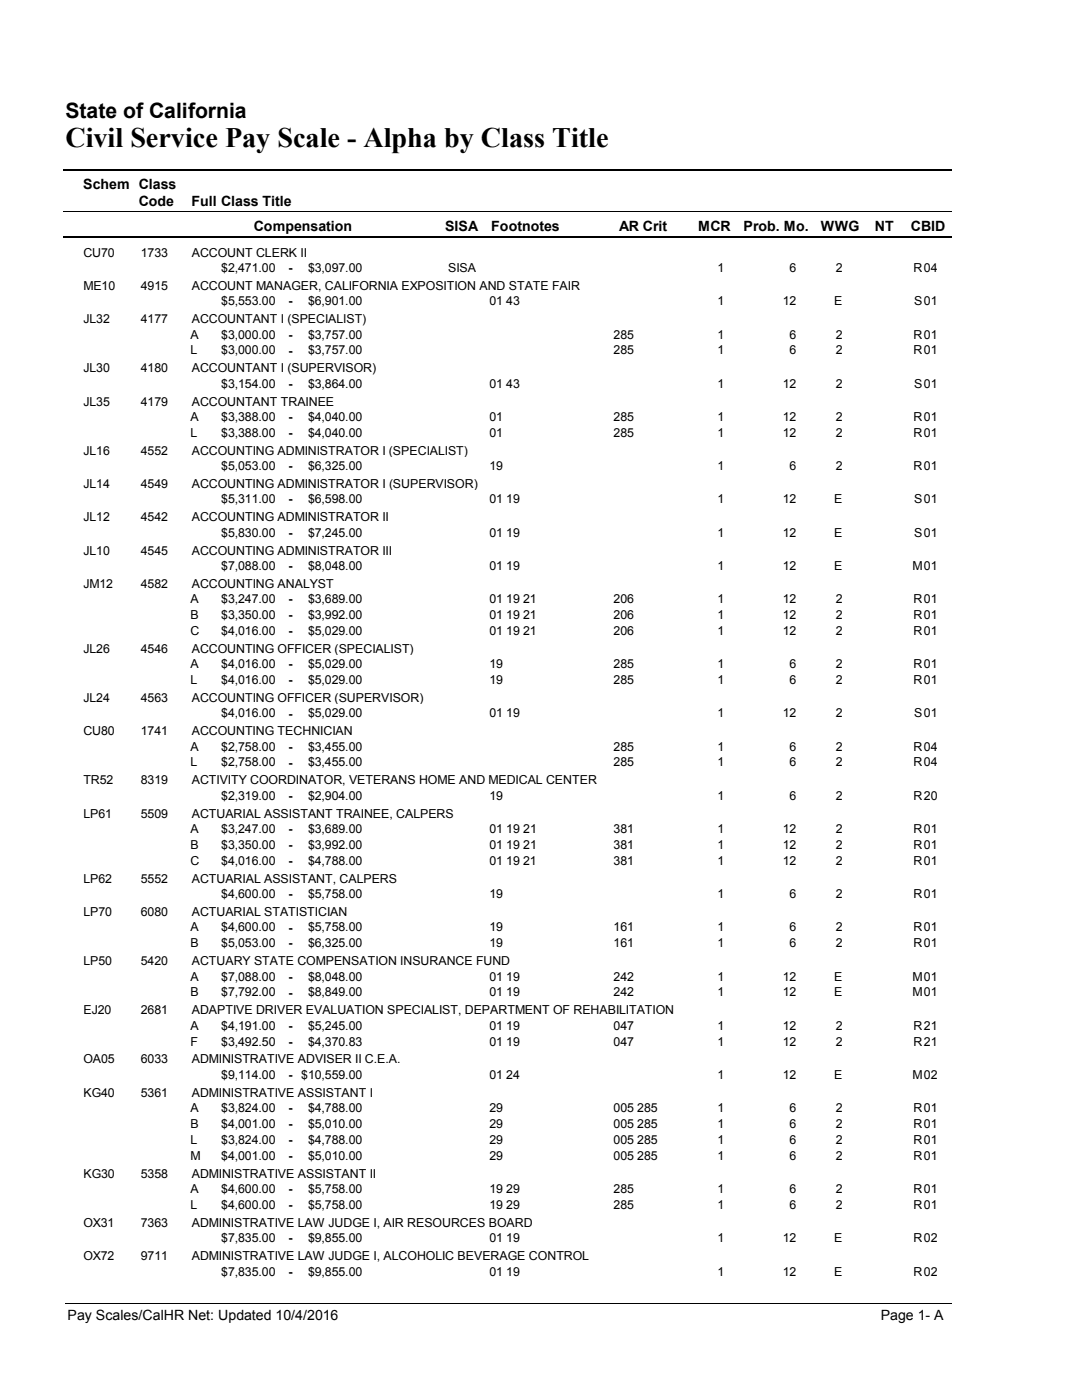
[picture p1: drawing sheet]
<svg xmlns="http://www.w3.org/2000/svg" width="216mm" height="279mm" viewBox="0 0 216 279" stroke-linecap="round" stroke-linejoin="round" font-family="sans-serif">
<defs><g id="words">
<text font-size="5.6" x="13" y="29.4">Civil Service Pay Scale - Alpha by Class Title</text>
<text font-size="4.2" x="13" y="23.5">State of California</text>
<g font-size="2.8">
<text x="16.6" y="37.7">Schem Class</text>
<text x="27.7" y="41.1">Code</text>
<text x="38.2" y="41.1">Full Class Title</text>
<text x="50.6" y="46">Compensation</text>
<text x="88.7" y="46">SISA</text>
<text x="98" y="46">Footnotes</text>
<text x="123.5" y="46">AR Crit</text>
<text x="139.2" y="46">MCR</text>
<text x="148.3" y="46">Prob. Mo.</text>
<text x="163.7" y="46">WWG</text>
<text x="174.5" y="46">NT</text>
<text x="181.6" y="46">CBID</text>
<text x="13.5" y="263.5">Pay Scales/CalHR Net: Updated 10/4/2016</text>
<text x="175.6" y="263.5">Page 1- A</text>
</g>
<g font-size="2.5">
<text x="16.6" y="51.3">CU70</text>
<text x="28.1" y="51.3">1733</text>
<text x="38.2" y="51.3">ACCOUNT CLERK II</text>
<text x="16.6" y="57.9">ME10</text>
<text x="28.1" y="57.9">4915</text>
<text x="38.2" y="57.9">ACCOUNT MANAGER, CALIFORNIA EXPOSITION AND STATE FAIR</text>
<text x="44.1" y="54.3">$2,471.00</text>
<text x="57.5" y="54.3">-</text>
<text x="61.4" y="54.3">$3,097.00</text>
<text x="89.4" y="54.3">SISA</text>
<text x="143.1" y="54.3">1</text>
<text x="157.5" y="54.3">6</text>
<text x="166.6" y="54.3">2</text>
<text x="182.2" y="54.3">R</text>
<text x="184.2" y="54.3">04</text>
<text x="16.6" y="64.5">JL32</text>
<text x="28.1" y="64.5">4177</text>
<text x="38.2" y="64.5">ACCOUNTANT I (SPECIALIST)</text>
<text x="44.1" y="60.9">$5,553.00</text>
<text x="57.5" y="61">-</text>
<text x="61.4" y="60.9">$6,901.00</text>
<text x="97.6" y="60.9">01 43</text>
<text x="143.1" y="60.9">1</text>
<text x="156.1" y="60.9">12</text>
<text x="166.3" y="60.9">E</text>
<text x="182.3" y="60.9">S</text>
<text x="184.2" y="60.9">01</text>
<text x="38" y="67.6">A</text>
<text x="38" y="70.8">L</text>
<text x="44.1" y="67.6">$3,000.00</text>
<text x="44.1" y="70.8">$3,000.00</text>
<text x="57.5" y="67.6">-</text>
<text x="57.5" y="70.8">-</text>
<text x="61.4" y="67.6">$3,757.00</text>
<text x="61.4" y="70.8">$3,757.00</text>
<text x="122.4" y="67.6">285</text>
<text x="122.4" y="70.8">285</text>
<text x="143.1" y="67.6">1</text>
<text x="143.1" y="70.8">1</text>
<text x="157.5" y="67.6">6</text>
<text x="157.5" y="70.8">6</text>
<text x="166.6" y="67.6">2</text>
<text x="166.6" y="70.8">2</text>
<text x="182.2" y="67.6">R</text>
<text x="182.2" y="70.8">R</text>
<text x="184.2" y="67.6">01</text>
<text x="184.2" y="70.8">01</text>
<text x="16.6" y="74.3">JL30</text>
<text x="28.1" y="74.3">4180</text>
<text x="38.2" y="74.3">ACCOUNTANT I (SUPERVISOR)</text>
<text x="44.1" y="77.4">$3,154.00</text>
<text x="57.5" y="77.4">-</text>
<text x="61.4" y="77.4">$3,864.00</text>
<text x="97.6" y="77.4">01 43</text>
<text x="143.1" y="77.4">1</text>
<text x="156.1" y="77.4">12</text>
<text x="166.6" y="77.4">2</text>
<text x="182.3" y="77.4">S</text>
<text x="184.2" y="77.4">01</text>
<text x="16.6" y="81">JL35</text>
<text x="28.1" y="81">4179</text>
<text x="38.2" y="81">ACCOUNTANT TRAINEE</text>
<text x="38" y="84">A</text>
<text x="38" y="87.2">L</text>
<text x="44.1" y="84">$3,388.00</text>
<text x="44.1" y="87.2">$3,388.00</text>
<text x="57.5" y="84">-</text>
<text x="57.5" y="87.2">-</text>
<text x="61.4" y="84">$4,040.00</text>
<text x="61.4" y="87.2">$4,040.00</text>
<text x="97.6" y="84">01</text>
<text x="97.6" y="87.2">01</text>
<text x="122.4" y="84">285</text>
<text x="122.4" y="87.2">285</text>
<text x="143.1" y="84">1</text>
<text x="143.1" y="87.2">1</text>
<text x="156.1" y="84">12</text>
<text x="156.1" y="87.2">12</text>
<text x="166.6" y="84">2</text>
<text x="166.6" y="87.2">2</text>
<text x="182.2" y="84">R</text>
<text x="182.2" y="87.2">R</text>
<text x="184.2" y="84">01</text>
<text x="184.2" y="87.2">01</text>
<text x="16.6" y="90.8">JL16</text>
<text x="28.1" y="90.8">4552</text>
<text x="38.2" y="90.8">ACCOUNTING ADMINISTRATOR I (SPECIALIST)</text>
<text x="44.1" y="93.8">$5,053.00</text>
<text x="57.5" y="93.9">-</text>
<text x="61.4" y="93.8">$6,325.00</text>
<text x="97.6" y="93.8">19</text>
<text x="143.1" y="93.8">1</text>
<text x="157.5" y="93.8">6</text>
<text x="166.6" y="93.8">2</text>
<text x="182.2" y="93.8">R</text>
<text x="184.2" y="93.8">01</text>
<text x="16.6" y="97.4">JL14</text>
<text x="28.1" y="97.4">4549</text>
<text x="38.2" y="97.4">ACCOUNTING ADMINISTRATOR I (SUPERVISOR)</text>
<text x="44.1" y="100.5">$5,311.00</text>
<text x="57.5" y="100.5">-</text>
<text x="61.4" y="100.5">$6,598.00</text>
<text x="97.6" y="100.5">01 19</text>
<text x="143.1" y="100.5">1</text>
<text x="156.1" y="100.5">12</text>
<text x="166.3" y="100.5">E</text>
<text x="182.3" y="100.5">S</text>
<text x="184.2" y="100.5">01</text>
<text x="16.6" y="104">JL12</text>
<text x="28.1" y="104">4542</text>
<text x="38.2" y="104">ACCOUNTING ADMINISTRATOR II</text>
<text x="44.1" y="107.1">$5,830.00</text>
<text x="57.5" y="107.1">-</text>
<text x="61.4" y="107.1">$7,245.00</text>
<text x="97.6" y="107.1">01 19</text>
<text x="143.1" y="107.1">1</text>
<text x="156.1" y="107.1">12</text>
<text x="166.3" y="107.1">E</text>
<text x="182.3" y="107.1">S</text>
<text x="184.2" y="107.1">01</text>
<text x="16.6" y="110.7">JL10</text>
<text x="28.1" y="110.7">4545</text>
<text x="38.2" y="110.7">ACCOUNTING ADMINISTRATOR III</text>
<text x="44.1" y="113.7">$7,088.00</text>
<text x="57.5" y="113.8">-</text>
<text x="61.4" y="113.7">$8,048.00</text>
<text x="97.6" y="113.7">01 19</text>
<text x="143.1" y="113.7">1</text>
<text x="156.1" y="113.7">12</text>
<text x="166.3" y="113.7">E</text>
<text x="181.9" y="113.7">M</text>
<text x="184.2" y="113.7">01</text>
<text x="16.6" y="117.3">JM12</text>
<text x="28.1" y="117.3">4582</text>
<text x="38.2" y="117.3">ACCOUNTING ANALYST</text>
<text x="38" y="120.4">A</text>
<text x="38" y="123.5">B</text>
<text x="44.1" y="120.4">$3,247.00</text>
<text x="44.1" y="123.5">$3,350.00</text>
<text x="57.5" y="120.4">-</text>
<text x="57.5" y="123.6">-</text>
<text x="61.4" y="120.4">$3,689.00</text>
<text x="61.4" y="123.5">$3,992.00</text>
<text x="97.6" y="120.4">01 19 21</text>
<text x="97.6" y="123.5">01 19 21</text>
<text x="122.4" y="120.4">206</text>
<text x="122.4" y="123.5">206</text>
<text x="143.1" y="120.4">1</text>
<text x="143.1" y="123.5">1</text>
<text x="156.1" y="120.4">12</text>
<text x="156.1" y="123.5">12</text>
<text x="166.6" y="120.4">2</text>
<text x="166.6" y="123.5">2</text>
<text x="182.2" y="120.4">R</text>
<text x="182.2" y="123.5">R</text>
<text x="184.2" y="120.4">01</text>
<text x="184.2" y="123.5">01</text>
<text x="16.6" y="130.3">JL26</text>
<text x="28.1" y="130.3">4546</text>
<text x="38" y="126.7">C</text>
<text x="38.2" y="130.3">ACCOUNTING OFFICER (SPECIALIST)</text>
<text x="44.1" y="126.7">$4,016.00</text>
<text x="57.5" y="126.7">-</text>
<text x="61.4" y="126.7">$5,029.00</text>
<text x="97.6" y="126.7">01 19 21</text>
<text x="122.4" y="126.7">206</text>
<text x="143.1" y="126.7">1</text>
<text x="156.1" y="126.7">12</text>
<text x="166.6" y="126.7">2</text>
<text x="182.2" y="126.7">R</text>
<text x="184.2" y="126.7">01</text>
<text x="38" y="133.4">A</text>
<text x="38" y="136.5">L</text>
<text x="44.1" y="133.4">$4,016.00</text>
<text x="44.1" y="136.5">$4,016.00</text>
<text x="57.5" y="133.4">-</text>
<text x="57.5" y="136.6">-</text>
<text x="61.4" y="133.4">$5,029.00</text>
<text x="61.4" y="136.5">$5,029.00</text>
<text x="97.6" y="133.4">19</text>
<text x="97.6" y="136.5">19</text>
<text x="122.4" y="133.4">285</text>
<text x="122.4" y="136.5">285</text>
<text x="143.1" y="133.4">1</text>
<text x="143.1" y="136.5">1</text>
<text x="157.5" y="133.4">6</text>
<text x="157.5" y="136.5">6</text>
<text x="166.6" y="133.4">2</text>
<text x="166.6" y="136.5">2</text>
<text x="182.2" y="133.4">R</text>
<text x="182.2" y="136.5">R</text>
<text x="184.2" y="133.4">01</text>
<text x="184.2" y="136.5">01</text>
<text x="16.6" y="140.1">JL24</text>
<text x="28.1" y="140.1">4563</text>
<text x="38.2" y="140.1">ACCOUNTING OFFICER (SUPERVISOR)</text>
<text x="44.1" y="143.2">$4,016.00</text>
<text x="57.5" y="143.2">-</text>
<text x="61.4" y="143.2">$5,029.00</text>
<text x="97.6" y="143.2">01 19</text>
<text x="143.1" y="143.2">1</text>
<text x="156.1" y="143.2">12</text>
<text x="166.6" y="143.2">2</text>
<text x="182.3" y="143.2">S</text>
<text x="184.2" y="143.2">01</text>
<text x="16.6" y="146.8">CU80</text>
<text x="28.1" y="146.8">1741</text>
<text x="38" y="149.8">A</text>
<text x="38.2" y="146.8">ACCOUNTING TECHNICIAN</text>
<text x="44.1" y="149.8">$2,758.00</text>
<text x="57.5" y="149.8">-</text>
<text x="61.4" y="149.8">$3,455.00</text>
<text x="122.4" y="149.8">285</text>
<text x="143.1" y="149.8">1</text>
<text x="157.5" y="149.8">6</text>
<text x="166.6" y="149.8">2</text>
<text x="182.2" y="149.8">R</text>
<text x="184.2" y="149.8">04</text>
<text x="38" y="153">L</text>
<text x="44.1" y="153">$2,758.00</text>
<text x="57.5" y="153">-</text>
<text x="61.4" y="153">$3,455.00</text>
<text x="122.4" y="153">285</text>
<text x="143.1" y="153">1</text>
<text x="157.5" y="153">6</text>
<text x="166.6" y="153">2</text>
<text x="182.2" y="153">R</text>
<text x="184.2" y="153">04</text>
<text x="16.6" y="156.6">TR52</text>
<text x="28.1" y="156.6">8319</text>
<text x="38.2" y="156.6">ACTIVITY COORDINATOR, VETERANS HOME AND MEDICAL CENTER</text>
<text x="44.1" y="159.6">$2,319.00</text>
<text x="57.5" y="159.7">-</text>
<text x="61.4" y="159.6">$2,904.00</text>
<text x="97.6" y="159.6">19</text>
<text x="143.1" y="159.6">1</text>
<text x="157.5" y="159.6">6</text>
<text x="166.6" y="159.6">2</text>
<text x="182.2" y="159.6">R</text>
<text x="184.2" y="159.6">20</text>
<text x="16.6" y="163.2">LP61</text>
<text x="28.1" y="163.2">5509</text>
<text x="38" y="166.3">A</text>
<text x="38.2" y="163.2">ACTUARIAL ASSISTANT TRAINEE, CALPERS</text>
<text x="44.1" y="166.3">$3,247.00</text>
<text x="57.5" y="166.3">-</text>
<text x="61.4" y="166.3">$3,689.00</text>
<text x="97.6" y="166.3">01 19 21</text>
<text x="122.4" y="166.3">381</text>
<text x="143.1" y="166.3">1</text>
<text x="156.1" y="166.3">12</text>
<text x="166.6" y="166.3">2</text>
<text x="182.2" y="166.3">R</text>
<text x="184.2" y="166.3">01</text>
<text x="38" y="169.4">B</text>
<text x="38" y="172.6">C</text>
<text x="44.1" y="169.4">$3,350.00</text>
<text x="44.1" y="172.6">$4,016.00</text>
<text x="57.5" y="169.5">-</text>
<text x="57.5" y="172.7">-</text>
<text x="61.4" y="169.4">$3,992.00</text>
<text x="61.4" y="172.6">$4,788.00</text>
<text x="97.6" y="169.4">01 19 21</text>
<text x="97.6" y="172.6">01 19 21</text>
<text x="122.4" y="169.4">381</text>
<text x="122.4" y="172.6">381</text>
<text x="143.1" y="169.4">1</text>
<text x="143.1" y="172.6">1</text>
<text x="156.1" y="169.4">12</text>
<text x="156.1" y="172.6">12</text>
<text x="166.6" y="169.4">2</text>
<text x="166.6" y="172.6">2</text>
<text x="182.2" y="169.4">R</text>
<text x="182.2" y="172.6">R</text>
<text x="184.2" y="169.4">01</text>
<text x="184.2" y="172.6">01</text>
<text x="16.6" y="176.2">LP62</text>
<text x="28.1" y="176.2">5552</text>
<text x="38.2" y="176.2">ACTUARIAL ASSISTANT, CALPERS</text>
<text x="44.1" y="179.2">$4,600.00</text>
<text x="57.5" y="179.3">-</text>
<text x="61.4" y="179.2">$5,758.00</text>
<text x="97.6" y="179.2">19</text>
<text x="143.1" y="179.2">1</text>
<text x="157.5" y="179.2">6</text>
<text x="166.6" y="179.2">2</text>
<text x="182.2" y="179.2">R</text>
<text x="184.2" y="179.2">01</text>
<text x="16.6" y="182.8">LP70</text>
<text x="28.1" y="182.8">6080</text>
<text x="38" y="185.9">A</text>
<text x="38.2" y="182.8">ACTUARIAL STATISTICIAN</text>
<text x="44.1" y="185.9">$4,600.00</text>
<text x="57.5" y="185.9">-</text>
<text x="61.4" y="185.9">$5,758.00</text>
<text x="97.6" y="185.9">19</text>
<text x="122.4" y="185.9">161</text>
<text x="143.1" y="185.9">1</text>
<text x="157.5" y="185.9">6</text>
<text x="166.6" y="185.9">2</text>
<text x="182.2" y="185.9">R</text>
<text x="184.2" y="185.9">01</text>
<text x="38" y="189.1">B</text>
<text x="44.1" y="189.1">$5,053.00</text>
<text x="57.5" y="189.1">-</text>
<text x="61.4" y="189.1">$6,325.00</text>
<text x="97.6" y="189.1">19</text>
<text x="122.4" y="189.1">161</text>
<text x="143.1" y="189.1">1</text>
<text x="157.5" y="189.1">6</text>
<text x="166.6" y="189.1">2</text>
<text x="182.2" y="189.1">R</text>
<text x="184.2" y="189.1">01</text>
<text x="16.6" y="192.6">LP50</text>
<text x="28.1" y="192.6">5420</text>
<text x="38" y="195.7">A</text>
<text x="38.2" y="192.6">ACTUARY STATE COMPENSATION INSURANCE FUND</text>
<text x="44.1" y="195.7">$7,088.00</text>
<text x="57.5" y="195.8">-</text>
<text x="61.4" y="195.7">$8,048.00</text>
<text x="97.6" y="195.7">01 19</text>
<text x="122.4" y="195.7">242</text>
<text x="143.1" y="195.7">1</text>
<text x="156.1" y="195.7">12</text>
<text x="166.3" y="195.7">E</text>
<text x="181.9" y="195.7">M</text>
<text x="184.2" y="195.7">01</text>
<text x="16.6" y="202.5">EJ20</text>
<text x="28.1" y="202.5">2681</text>
<text x="38" y="198.9">B</text>
<text x="38.2" y="202.5">ADAPTIVE DRIVER EVALUATION SPECIALIST, DEPARTMENT OF REHABILITATION</text>
<text x="44.1" y="198.9">$7,792.00</text>
<text x="57.5" y="198.9">-</text>
<text x="61.4" y="198.9">$8,849.00</text>
<text x="97.6" y="198.9">01 19</text>
<text x="122.4" y="198.9">242</text>
<text x="143.1" y="198.9">1</text>
<text x="156.1" y="198.9">12</text>
<text x="166.3" y="198.9">E</text>
<text x="181.9" y="198.9">M</text>
<text x="184.2" y="198.9">01</text>
<text x="38" y="205.5">A</text>
<text x="38" y="208.7">F</text>
<text x="44.1" y="205.5">$4,191.00</text>
<text x="44.1" y="208.7">$3,492.50</text>
<text x="57.5" y="205.5">-</text>
<text x="57.5" y="208.7">-</text>
<text x="61.4" y="205.5">$5,245.00</text>
<text x="61.4" y="208.7">$4,370.83</text>
<text x="97.6" y="205.5">01 19</text>
<text x="97.6" y="208.7">01 19</text>
<text x="122.4" y="205.5">047</text>
<text x="122.4" y="208.7">047</text>
<text x="143.1" y="205.5">1</text>
<text x="143.1" y="208.7">1</text>
<text x="156.1" y="205.5">12</text>
<text x="156.1" y="208.7">12</text>
<text x="166.6" y="205.5">2</text>
<text x="166.6" y="208.7">2</text>
<text x="182.2" y="205.5">R</text>
<text x="182.2" y="208.7">R</text>
<text x="184.2" y="205.5">21</text>
<text x="184.2" y="208.7">21</text>
<text x="16.6" y="212.3">OA05</text>
<text x="28.1" y="212.3">6033</text>
<text x="38.2" y="212.3">ADMINISTRATIVE ADVISER II C.E.A.</text>
<text x="44.1" y="215.3">$9,114.00</text>
<text x="57.5" y="215.4">-</text>
<text x="60.1" y="215.3">$10,559.00</text>
<text x="97.6" y="215.3">01 24</text>
<text x="143.1" y="215.3">1</text>
<text x="156.1" y="215.3">12</text>
<text x="166.3" y="215.3">E</text>
<text x="181.9" y="215.3">M</text>
<text x="184.2" y="215.3">02</text>
<text x="16.6" y="218.9">KG40</text>
<text x="28.1" y="218.9">5361</text>
<text x="38" y="222">A</text>
<text x="38.2" y="218.9">ADMINISTRATIVE ASSISTANT I</text>
<text x="44.1" y="222">$3,824.00</text>
<text x="61.4" y="222">$4,788.00</text>
<text x="97.6" y="222">29</text>
<text x="122.4" y="222">005 285</text>
<text x="143.1" y="222">1</text>
<text x="157.5" y="222">6</text>
<text x="166.6" y="222">2</text>
<text x="182.2" y="222">R</text>
<text x="184.2" y="222">01</text>
<text x="38" y="225.2">B</text>
<text x="44.1" y="225.2">$4,001.00</text>
<text x="57.5" y="222">-</text>
<text x="57.5" y="225.2">-</text>
<text x="61.4" y="225.2">$5,010.00</text>
<text x="97.6" y="225.2">29</text>
<text x="122.4" y="225.2">005 285</text>
<text x="143.1" y="225.2">1</text>
<text x="157.5" y="225.2">6</text>
<text x="166.6" y="225.2">2</text>
<text x="182.2" y="225.2">R</text>
<text x="184.2" y="225.2">01</text>
<text x="38" y="228.3">L</text>
<text x="38" y="231.5">M</text>
<text x="44.1" y="228.3">$3,824.00</text>
<text x="44.1" y="231.5">$4,001.00</text>
<text x="57.5" y="228.4">-</text>
<text x="57.5" y="231.5">-</text>
<text x="61.4" y="228.3">$4,788.00</text>
<text x="61.4" y="231.5">$5,010.00</text>
<text x="97.6" y="228.3">29</text>
<text x="97.6" y="231.5">29</text>
<text x="122.4" y="228.3">005 285</text>
<text x="122.4" y="231.5">005 285</text>
<text x="143.1" y="228.3">1</text>
<text x="143.1" y="231.5">1</text>
<text x="157.5" y="228.3">6</text>
<text x="157.5" y="231.5">6</text>
<text x="166.6" y="228.3">2</text>
<text x="166.6" y="231.5">2</text>
<text x="182.2" y="228.3">R</text>
<text x="182.2" y="231.5">R</text>
<text x="184.2" y="228.3">01</text>
<text x="184.2" y="231.5">01</text>
<text x="16.6" y="235.1">KG30</text>
<text x="28.1" y="235.1">5358</text>
<text x="38" y="238.1">A</text>
<text x="38.2" y="235.1">ADMINISTRATIVE ASSISTANT II</text>
<text x="44.1" y="238.1">$4,600.00</text>
<text x="57.5" y="238.1">-</text>
<text x="61.4" y="238.1">$5,758.00</text>
<text x="97.6" y="238.1">19 29</text>
<text x="122.4" y="238.1">285</text>
<text x="143.1" y="238.1">1</text>
<text x="157.5" y="238.1">6</text>
<text x="166.6" y="238.1">2</text>
<text x="182.2" y="238.1">R</text>
<text x="184.2" y="238.1">01</text>
<text x="16.6" y="244.9">OX31</text>
<text x="28.1" y="244.9">7363</text>
<text x="38" y="241.3">L</text>
<text x="38.2" y="244.9">ADMINISTRATIVE LAW JUDGE I, AIR RESOURCES BOARD</text>
<text x="44.1" y="241.3">$4,600.00</text>
<text x="57.5" y="241.3">-</text>
<text x="61.4" y="241.3">$5,758.00</text>
<text x="97.6" y="241.3">19 29</text>
<text x="122.4" y="241.3">285</text>
<text x="143.1" y="241.3">1</text>
<text x="157.5" y="241.3">6</text>
<text x="166.6" y="241.3">2</text>
<text x="182.2" y="241.3">R</text>
<text x="184.2" y="241.3">01</text>
<text x="16.6" y="251.5">OX72</text>
<text x="28.1" y="251.5">9711</text>
<text x="38.2" y="251.5">ADMINISTRATIVE LAW JUDGE I, ALCOHOLIC BEVERAGE CONTROL</text>
<text x="44.1" y="247.9">$7,835.00</text>
<text x="57.5" y="248">-</text>
<text x="61.4" y="247.9">$9,855.00</text>
<text x="97.6" y="247.9">01 19</text>
<text x="143.1" y="247.9">1</text>
<text x="156.1" y="247.9">12</text>
<text x="166.3" y="247.9">E</text>
<text x="182.2" y="247.9">R</text>
<text x="184.2" y="247.9">02</text>
<text x="44.1" y="254.6">$7,835.00</text>
<text x="57.5" y="254.6">-</text>
<text x="61.4" y="254.6">$9,855.00</text>
<text x="97.6" y="254.6">01 19</text>
<text x="143.1" y="254.6">1</text>
<text x="156.1" y="254.6">12</text>
<text x="166.3" y="254.6">E</text>
<text x="182.2" y="254.6">R</text>
<text x="184.2" y="254.6">02</text>
</g>
</g></defs>
<path d="M12.7 33.9h177.1" fill="none" stroke="#000" stroke-width=".36"/>
<path d="M12.7 42.2h177.1" fill="none" stroke="#000" stroke-width=".2"/>
<path d="M12.7 47.4h177.1" fill="none" stroke="#000" stroke-width=".35"/>
<g fill="#fff">
<path d="M40.4 51.7h16.2v2.9h-16.2z" fill-rule="evenodd"/>
<path d="M183.9 51.7h4.1v2.9h-4.1z" fill-rule="evenodd"/>
<path d="M40.4 58.3h16.2v3h-16.2z" fill-rule="evenodd"/>
<path d="M183.9 58.3h4.1v3h-4.1z" fill-rule="evenodd"/>
<path d="M40.4 65h16.2v3h-16.2z" fill-rule="evenodd"/>
<path d="M183.9 65h4.1v3h-4.1z" fill-rule="evenodd"/>
<path d="M40.4 68.1h16.2v3h-16.2z" fill-rule="evenodd"/>
<path d="M183.9 68.1h4.1v3h-4.1z" fill-rule="evenodd"/>
<path d="M40.4 74.8h16.2v2.9h-16.2z" fill-rule="evenodd"/>
<path d="M183.9 74.8h4.1v2.9h-4.1z" fill-rule="evenodd"/>
<path d="M40.4 81.4h16.2v3h-16.2z" fill-rule="evenodd"/>
<path d="M183.9 81.4h4.1v3h-4.1z" fill-rule="evenodd"/>
<path d="M40.4 84.6h16.2v3h-16.2z" fill-rule="evenodd"/>
<path d="M183.9 84.6h4.1v3h-4.1z" fill-rule="evenodd"/>
<path d="M40.4 91.2h16.2v3h-16.2z" fill-rule="evenodd"/>
<path d="M183.9 91.2h4.1v3h-4.1z" fill-rule="evenodd"/>
<path d="M40.4 97.8h16.2v3h-16.2z" fill-rule="evenodd"/>
<path d="M183.9 97.8h4.1v3h-4.1z" fill-rule="evenodd"/>
<path d="M40.4 104.5h16.2v3h-16.2z" fill-rule="evenodd"/>
<path d="M183.9 104.5h4.1v3h-4.1z" fill-rule="evenodd"/>
<path d="M40.4 111.1h16.2v3h-16.2z" fill-rule="evenodd"/>
<path d="M183.9 111.1h4.1v3h-4.1z" fill-rule="evenodd"/>
<path d="M40.4 117.7h16.2v3h-16.2z" fill-rule="evenodd"/>
<path d="M183.9 117.7h4.1v3h-4.1z" fill-rule="evenodd"/>
<path d="M40.4 120.9h16.2v3h-16.2z" fill-rule="evenodd"/>
<path d="M183.9 120.9h4.1v3h-4.1z" fill-rule="evenodd"/>
<path d="M40.4 124.1h16.2v3h-16.2z" fill-rule="evenodd"/>
<path d="M183.9 124.1h4.1v3h-4.1z" fill-rule="evenodd"/>
<path d="M40.4 130.7h16.2v3h-16.2z" fill-rule="evenodd"/>
<path d="M183.9 130.7h4.1v3h-4.1z" fill-rule="evenodd"/>
<path d="M40.4 133.9h16.2v3h-16.2z" fill-rule="evenodd"/>
<path d="M183.9 133.9h4.1v3h-4.1z" fill-rule="evenodd"/>
<path d="M40.4 140.6h16.2v3h-16.2z" fill-rule="evenodd"/>
<path d="M183.9 140.6h4.1v3h-4.1z" fill-rule="evenodd"/>
<path d="M40.4 147.2h16.2v3h-16.2z" fill-rule="evenodd"/>
<path d="M183.9 147.2h4.1v3h-4.1z" fill-rule="evenodd"/>
<path d="M40.4 150.4h16.2v2.9h-16.2z" fill-rule="evenodd"/>
<path d="M183.9 150.4h4.1v2.9h-4.1z" fill-rule="evenodd"/>
<path d="M40.4 157h16.2v3h-16.2z" fill-rule="evenodd"/>
<path d="M183.9 157h4.1v3h-4.1z" fill-rule="evenodd"/>
<path d="M40.4 163.7h16.2v2.9h-16.2z" fill-rule="evenodd"/>
<path d="M183.9 163.7h4.1v2.9h-4.1z" fill-rule="evenodd"/>
<path d="M40.4 166.8h16.2v3h-16.2z" fill-rule="evenodd"/>
<path d="M183.9 166.8h4.1v3h-4.1z" fill-rule="evenodd"/>
<path d="M40.4 170h16.2v3h-16.2z" fill-rule="evenodd"/>
<path d="M183.9 170h4.1v3h-4.1z" fill-rule="evenodd"/>
<path d="M40.4 176.6h16.2v3h-16.2z" fill-rule="evenodd"/>
<path d="M183.9 176.6h4.1v3h-4.1z" fill-rule="evenodd"/>
<path d="M40.4 183.3h16.2v3h-16.2z" fill-rule="evenodd"/>
<path d="M183.9 183.3h4.1v3h-4.1z" fill-rule="evenodd"/>
<path d="M40.4 186.5h16.2v2.9h-16.2z" fill-rule="evenodd"/>
<path d="M183.9 186.5h4.1v2.9h-4.1z" fill-rule="evenodd"/>
<path d="M40.4 193.1h16.2v3h-16.2z" fill-rule="evenodd"/>
<path d="M183.9 193.1h4.1v3h-4.1z" fill-rule="evenodd"/>
<path d="M40.4 196.3h16.2v3h-16.2z" fill-rule="evenodd"/>
<path d="M183.9 196.3h4.1v3h-4.1z" fill-rule="evenodd"/>
<path d="M40.4 202.9h16.2v3h-16.2z" fill-rule="evenodd"/>
<path d="M183.9 202.9h4.1v3h-4.1z" fill-rule="evenodd"/>
<path d="M40.4 206.1h16.2v2.9h-16.2z" fill-rule="evenodd"/>
<path d="M183.9 206.1h4.1v2.9h-4.1z" fill-rule="evenodd"/>
<path d="M40.4 212.7h16.2v3h-16.2z" fill-rule="evenodd"/>
<path d="M183.9 212.7h4.1v3h-4.1z" fill-rule="evenodd"/>
<path d="M40.4 219.4h16.2v2.9h-16.2z" fill-rule="evenodd"/>
<path d="M183.9 219.4h4.1v2.9h-4.1z" fill-rule="evenodd"/>
<path d="M40.4 222.5h16.2v3h-16.2z" fill-rule="evenodd"/>
<path d="M183.9 222.5h4.1v3h-4.1z" fill-rule="evenodd"/>
<path d="M40.4 225.7h16.2v3h-16.2z" fill-rule="evenodd"/>
<path d="M183.9 225.7h4.1v3h-4.1z" fill-rule="evenodd"/>
<path d="M40.4 228.9h16.2v3h-16.2z" fill-rule="evenodd"/>
<path d="M183.9 228.9h4.1v3h-4.1z" fill-rule="evenodd"/>
<path d="M40.4 235.5h16.2v3h-16.2z" fill-rule="evenodd"/>
<path d="M183.9 235.5h4.1v3h-4.1z" fill-rule="evenodd"/>
<path d="M40.4 238.7h16.2v3h-16.2z" fill-rule="evenodd"/>
<path d="M183.9 238.7h4.1v3h-4.1z" fill-rule="evenodd"/>
<path d="M40.4 245.3h16.2v3h-16.2z" fill-rule="evenodd"/>
<path d="M183.9 245.3h4.1v3h-4.1z" fill-rule="evenodd"/>
<path d="M40.4 252h16.2v3h-16.2z" fill-rule="evenodd"/>
<path d="M183.9 252h4.1v3h-4.1z" fill-rule="evenodd"/>
</g>
<path d="M13.1 260.1h176.7" fill="none" stroke="#000" stroke-width=".2"/>
<use href="#words"/>
</svg>
